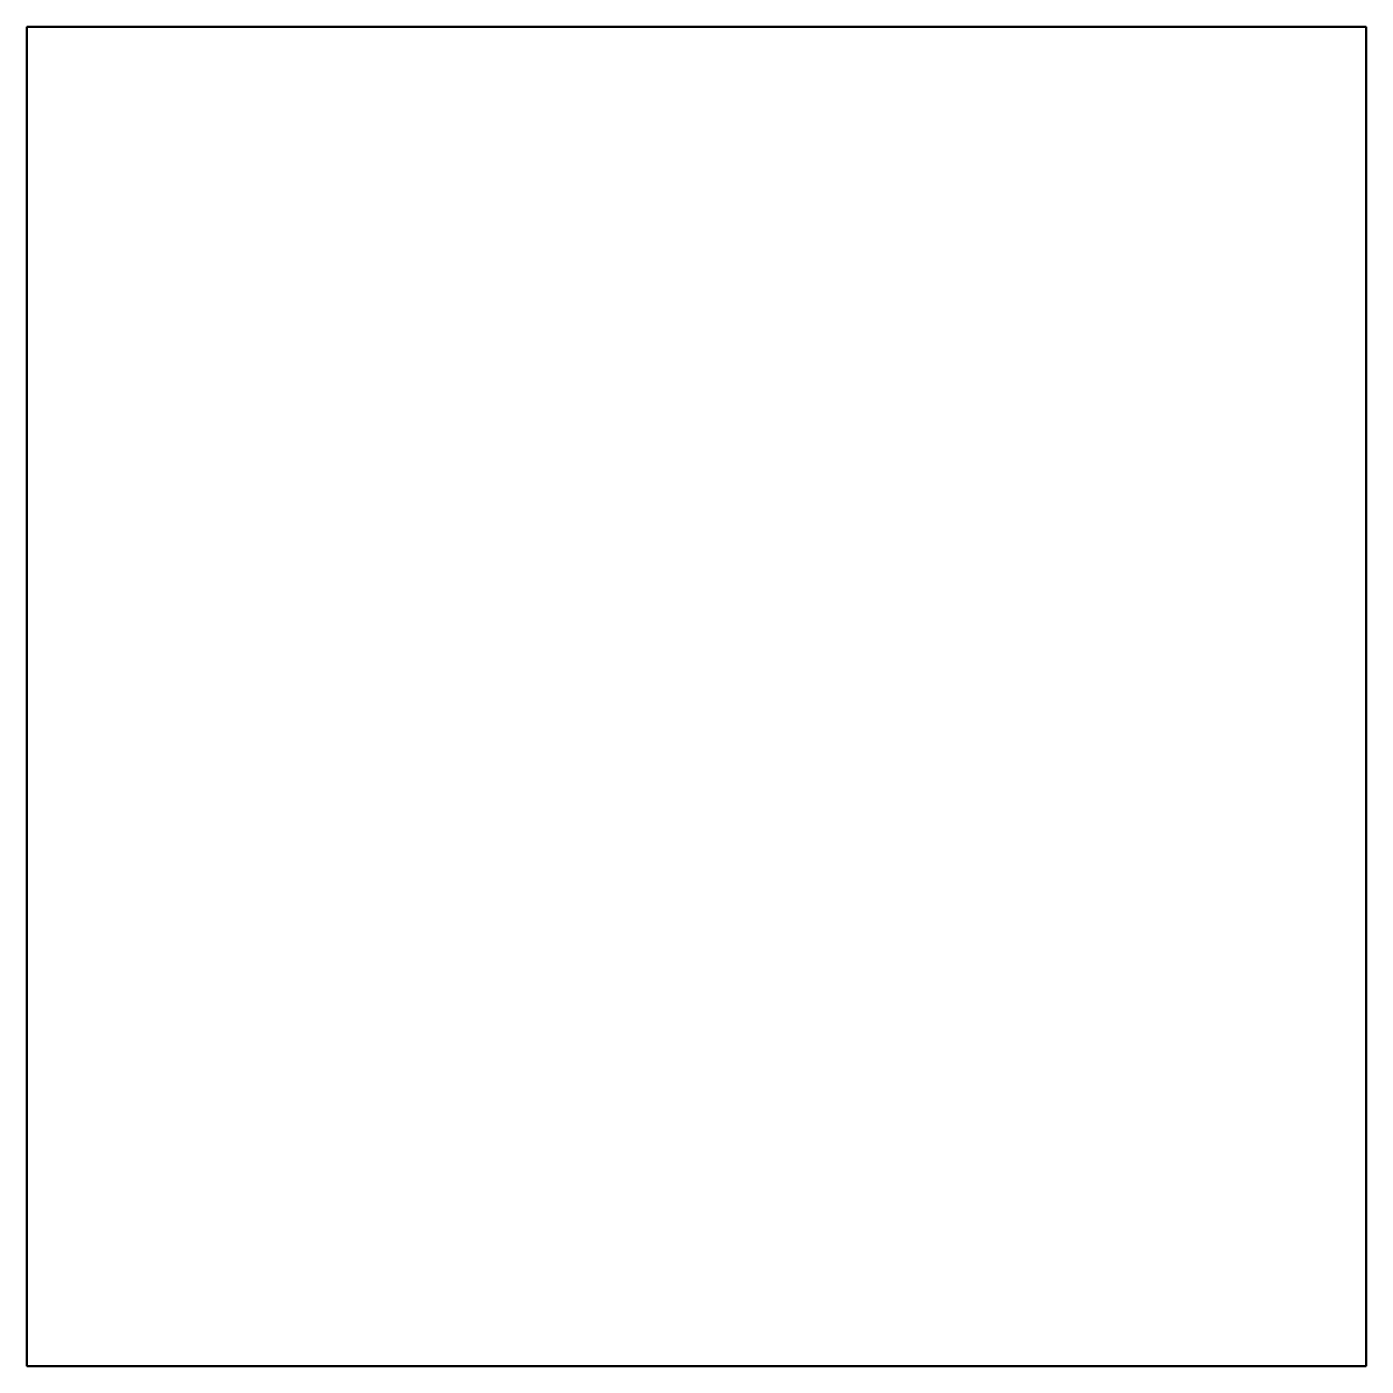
# Model space of a CAD drawing. Header units: millimetres. Extents: x 0 to 85, y -85 to 0.
import ezdxf

# ---------------------------------------------------------------- set-up
doc = ezdxf.new("R2010")
doc.units = ezdxf.units.MM
doc.layers.add('IV_OUTER_PROFILE', color=7, linetype='Continuous', lineweight=50)

msp = doc.modelspace()

# ---------------------------------------------------------------- linework, layer by layer
at = {"layer": 'IV_OUTER_PROFILE'}
for p, q in [((0, 0), (85, 0)), ((0, -85), (0, 0)), ((85, 0), (85, -85)), ((85, -85), (0, -85))]:
    msp.add_line(p, q, dxfattribs=at)

doc.saveas('drawing.dxf')
